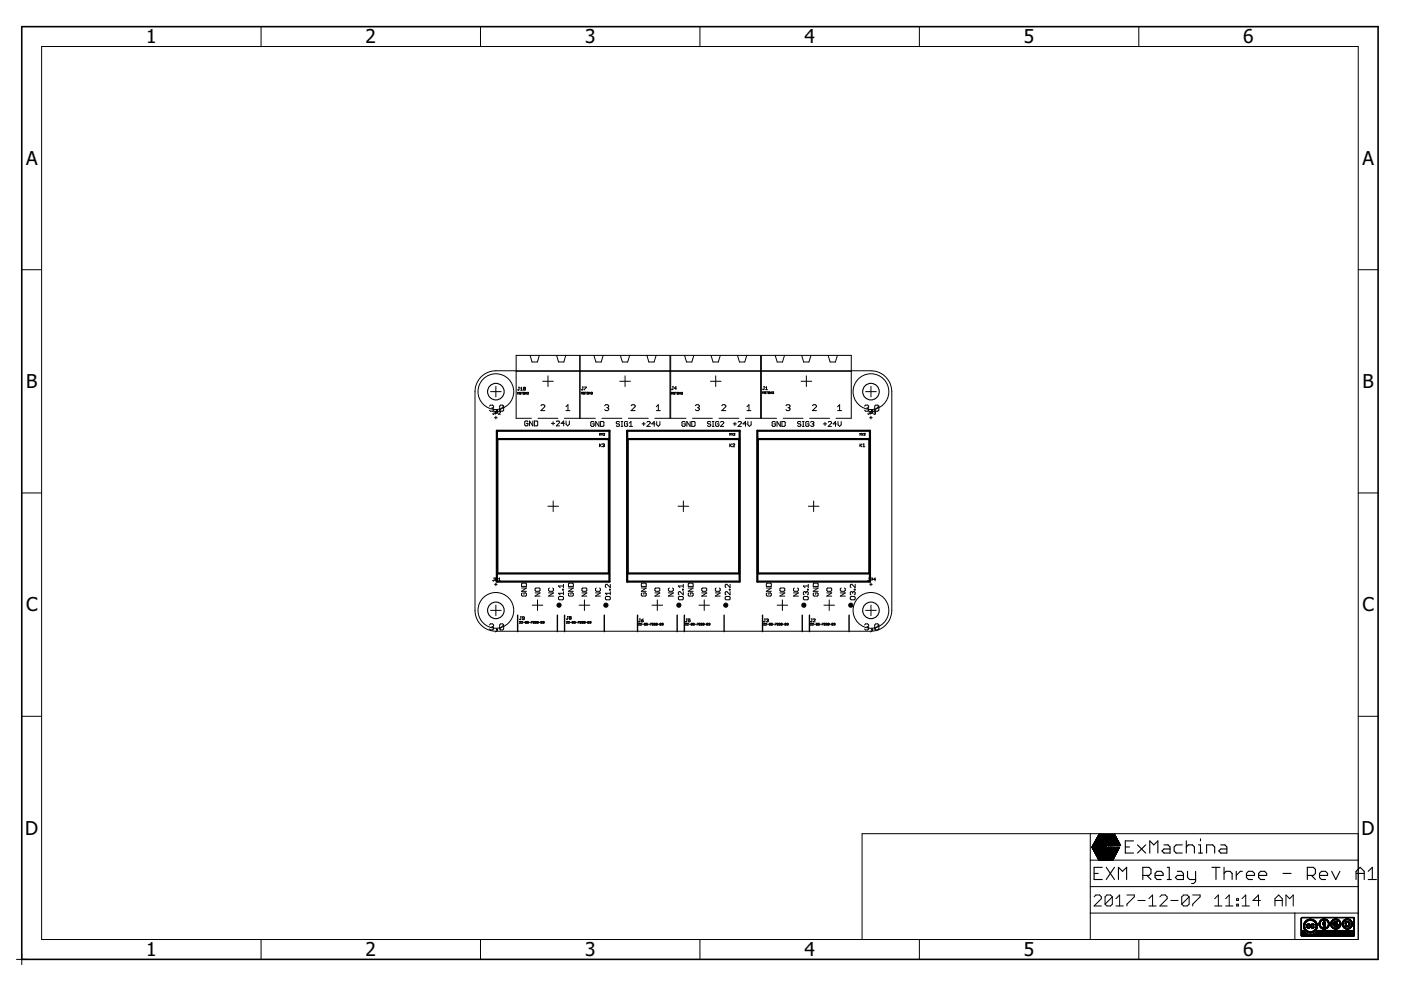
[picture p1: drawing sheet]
<svg xmlns="http://www.w3.org/2000/svg" width="297mm" height="210mm" viewBox="0 0 297 210" stroke-linecap="round" stroke-linejoin="round" font-family="sans-serif">
<defs><g id="words">
<g font-size="4.1">
<text x="31" y="9.2">1</text>
<text x="77.5" y="9.2">2</text>
<text x="124" y="9.2">3</text>
<text x="170.6" y="9.2">4</text>
<text x="217.1" y="9.2">5</text>
<text x="263.6" y="9.2">6</text>
<text x="5.5" y="35">A</text>
<text x="288.9" y="35">A</text>
<text x="5.5" y="82.3">B</text>
<text x="288.9" y="82.3">B</text>
<text x="5.5" y="129.6">C</text>
<text x="288.9" y="129.6">C</text>
<text x="5.3" y="177">D</text>
<text x="288.7" y="177">D</text>
<text x="31" y="202.8">1</text>
<text x="77.5" y="202.8">2</text>
<text x="124" y="202.8">3</text>
<text x="170.6" y="202.8">4</text>
<text x="217.1" y="202.8">5</text>
<text x="263.6" y="202.8">6</text>
</g>
</g></defs>
<g fill="none" stroke="#000" stroke-width=".21">
<path d="M8.8 9.9h279.2v189.3h-279.2zM55.4 5.7v4.2M101.9 5.7v4.2M148.4 5.7v4.2M194.9 5.7v4.2M241.4 5.7v4.2M4.6 57.2h4.2M288 57.2h4.2M102 79.9l1.4-.9 1.7-.4h79.6a4.4 4.4 0 0 1 4.4 4.4v46.4a4.4 4.4 0 0 1-4.4 4.4h-79.6a4.4 4.4 0 0 1-4.4-4.4v-46.4l.3-1.7zM109.4 78.7h13.5M112.4 75.4l.4 1.4h1.1l.4-1.4M116.2 79.7v2.3"/>
<path d="M118 75.4l.4 1.4h1.1l.5-1.4M123 78.7h19M125.9 75.4l.4 1.4h1.2l.4-1.4M131.5 75.4l.5 1.4h1.1l.4-1.4M132.5 79.7v2.3M137.2 75.4l.4 1.4h1.1l.4-1.4M142.2 78.7h19.1M145.1 75.4l.5 1.4h1.1l.4-1.4M150.7 75.4l.5 1.4h1.1l.4-1.4M151.7 79.7v2.3M156.4 75.4l.4 1.4h1.1l.4-1.4M161.4 78.7h19.1"/>
<path d="M164.4 75.4l.4 1.4h1.1l.4-1.4M170 75.4l.4 1.4h1.1l.4-1.4M171 79.7v2.3M175.6 75.4l.4 1.4h1.1l.4-1.4M103.8 86.1l.2-.2h.4l.2 .2-.2 .4M104 83h2.3M104.2 86.5h.2M104.4 86.5l.2 .3-.2 .4h-.4l-.2-.2M104.7 87.2h.2M104.8 87.2v.5h-.3M104.8 88.6h.6M105.1 81.9v2.3"/>
<path d="M105.1 88.3v.5M105.3 87.2v-.2h.2v.2M105.5 87.2h-.4v.6M105.5 87.2l-.4 .4 .4-.1-.1-.3M105.7 87.3h.4l-.4 .5h.4M106.8 86.1v.9l-.2 .2h-.4l-.3-.2M106.8 86.1l-.2-.2h-.4l-.3 .2v.9M106.8 86.1l-.9 .9M109.7 83.6v-.4l.2 .1 .1-.1v.4M109.9 82.1h.3M110 82.1v.5h-.3M110.4 82.3l.2-.2v.6"/>
<path d="M110.4 82.7h.4M110.4 83.2h-.2v.1l.2 .2h-.2M110.6 83.2h.2M110.7 83.2v.4M111 83.2h.3l-.1 .4h-.2zM111 83.4h.2M111.4 82.2h-.4v.4M111.4 83.6l.1-.4 .2 .4M111.4 82.2v.4h-.4M111.4 82.2l-.4 .4M111.4 83.4h.3M111.8 83.2h.3l-.3 .4h.3"/>
<path d="M111.9 89.4l-.1-.1h-.4l-.1 .1v.7l.1 .2h.4l.1-.2v-.3h-.3M112.7 88.7h-3.3v-13.3h13.5v13.3h-3.2M113 89.3v1l-.7-1v1M113.3 89.3h.5l.2 .1v.7l-.2 .2h-.5zM114.1 88.7h4.2M114.7 86l.2-.2h.4l.2 .2v.2l-.8 .9h.8M115.1 80.8h2.2M116.9 89.8h.7M117.3 89.4v.7M117.9 89.4l.2-.1h.4l.1 .1v.2l-.7 .7h.7M119.7 89.8h-.7l.5-.5v1M120 87.1h.8"/>
<path d="M120 86.2l.4-.4v1.3M120 89.3v.6l.4 .4 .3-.4v-.6M123.3 83.6v-.4l.1 .1 .1-.1v.4M123.5 82.1h.2M123.6 82.1v.5h-.3M123.9 82.1h.4l-.4 .6M123.9 83.2h-.2v.1l.2 .2h-.2M124.1 83.2h.2M124.2 83.2v.4M124.5 83.2h.3l-.1 .4h-.2zM124.5 83.4h.2M124.9 83.6l.1-.4 .2 .4"/>
<path d="M124.9 83.4h.3M125.3 83.2h.2v.2M125.5 83.4h.1M125.5 83.4v.2l-.2-.1M126 89.5l-.2-.1h-.4l-.1 .1v.7l.1 .2h.4l.2-.2v-.3h-.4M126.2 88.7h-3.2v-13.3h19v13.3h-3.2M127 89.4v1l-.7-1v1M127.1 92.3v-.4l.1 .1 .2-.1v.4M127.1 94.1v.6M127.2 94.4l.3 .3M127.3 89.4h.5l.2 .1v.7l-.2 .2h-.5zM127.5 91.9l.2 .2"/>
<path d="M127.5 94.1l-.4 .4M127.6 88.7h4.2M127.7 92.1v.2M127.7 94.2l.3-.1v.3M127.8 91.9l-.1 .2M127.9 91.9h.3l-.3 .4h.3M127.9 94.4h.1M128 94.4v.3l-.3-.1M128.2 86l.2-.2h.4l.3 .2-.3 .4M128.6 86.4h.2M128.8 86.4l.3 .2-.3 .5h-.4l-.2-.3M131.4 89.5l-.2-.1h-.4l-.1 .1 .1 .4h.4l.2 .2-.2 .3h-.4l-.1-.2"/>
<path d="M131.4 80.8h2.2M131.7 89.4h.3M131.7 90.4h.3M131.9 89.4v1M133.1 89.5l-.2-.1h-.3l-.2 .1v.7l.2 .2h.3l.2-.2v-.3h-.4M133.2 88.7h4.2M133.4 90.4h.7M133.4 89.7l.4-.3v1M133.8 86l.2-.2h.5l.2 .2v.2l-.9 .9h.9M136.1 89.9h.7M136.5 89.5v.7M137.2 89.5l.1-.1h.4l.2 .1v.2l-.7 .7h.7"/>
<path d="M138.9 89.9h-.7l.5-.5v1M139.1 86.2l.5-.4v1.3M139.1 87.1h.9M139.2 89.4v.7l.4 .3 .3-.3v-.7M142.4 83.6v-.4l.1 .1 .1-.1v.4M142.6 82h.2M142.7 82v.5h-.3M143 83.2h-.2l.2 .2v.2l-.2-.1M143.2 83.2h.2M143.3 83.2v.4M143.4 82.3h-.4l.3-.3v.6M143.6 83.2h.3l-.1 .4h-.2z"/>
<path d="M143.6 83.4h.2M144 83.4h.3M144 83.6l.1-.4 .2 .4M144.4 83.2h.2v.2M144.6 83.4h.1M144.6 83.4v.2l-.2-.1M145.3 89.5l-.2-.1-.5 .1v.7l.2 .2h.3l.2-.2v-.3h-.4M145.4 88.7h-3.2v-13.3h19.1v13.3h-3.2M146.3 89.4v1l-.7-1v1M146.7 89.4h.5l.2 .1v.7l-.2 .2h-.5zM146.8 88.7h4.2M147.4 86l.2-.2h.5l.2 .2-.2 .4"/>
<path d="M147.8 86.4h.3M148.1 86.4l.2 .2-.2 .5h-.5l-.2-.3M150.6 80.8h2.3M150.7 89.5l-.2-.1-.5 .1 .2 .4h.3l.2 .2-.2 .3-.5-.2M151 89.4h.4M151 90.4h.4M151.2 89.4v1M152.4 89.5l-.2-.1h-.3l-.2 .1v.7l.2 .2 .5-.2v-.3h-.3M152.4 88.7h4.3M152.8 89.5l.1-.1h.4l.1 .1-.6 .9h.6M153 86l.2-.2h.5l.2 .2v.2l-.9 .9h.9M154.7 92.3v-.4l.2 .1 .1-.1v.4"/>
<path d="M154.7 94.1v.6M154.8 94.4l.3 .3M155.1 94.1l-.4 .4M155.1 91.9l.2 .2M155.3 92.1v.2M155.3 94.2h.5l-.5 .5h.5M155.4 91.9l-.1 .2M155.4 89.9h.7M155.5 91.9h.3l-.3 .4h.3M155.8 89.5v.7M156.5 89.5l.2-.1h.3l.2 .1v.2l-.7 .7h.7M158.2 89.9h-.7l.6-.5v1"/>
<path d="M158.4 87.1h.8M158.4 86.2l.4-.4v1.3M158.6 89.4v.7l.3 .3 .4-.3v-.7M161.7 83.5v-.4l.1 .1 .2-.1v.4M161.9 82h.2M162 82v.5h-.3M162.3 82.6h.4M162.3 82.2l.2-.2v.6M162.4 83.1h-.2l-.1 .1 .3 .2h-.3M162.5 83.1h.3M162.6 83.1v.4M162.9 83.1h.3l-.1 .4h-.2z"/>
<path d="M162.9 83.3h.2M163.3 83.3h.3M163.3 83.5l.2-.4 .1 .4M163.8 83.1h.2v.2M163.9 83.3h.1M164 83.3v.2l-.2-.1M164.4 89.5l-.2-.1h-.3l-.2 .1v.7l.2 .2h.3l.2-.2v-.3h-.3M164.7 88.7h-3.3v-13.3h19.1v13.3h-3.2M165.4 89.4v1l-.7-1v1M165.8 89.4h.5l.2 .1v.7l-.2 .2h-.5zM166.1 88.7h4.2M166.6 86l.3-.2h.4l.2 .2-.2 .4"/>
<path d="M167.1 86.4h.2M167.3 86.4l.2 .2-.2 .5h-.4l-.3-.3M169.8 89.5l-.2-.1h-.3l-.2 .1 .2 .4h.3l.2 .2-.2 .3h-.3l-.2-.2M169.8 80.8h2.3M170.1 89.4h.4M170.1 90.4h.4M170.3 89.4v1M171.5 89.5l-.2-.1h-.3l-.2 .1v.7l.2 .2h.3l.2-.2v-.3h-.3M171.7 88.7h4.2M171.9 89.5l.5-.1 .2 .1-.2 .4M172.2 89.9h.2M172.3 86l.2-.2h.4l.2 .2v.2l-.8 .9h.8"/>
<path d="M172.4 89.9l.2 .2-.2 .3-.5-.2M174.6 89.9h.7M174.9 89.5v.7M175.6 89.5l.2-.1h.3l.2 .1v.2l-.7 .7h.7M177.3 89.9h-.7l.5-.5v1M177.6 87.1h.8M177.6 86.2l.4-.4v1.3M177.7 89.4v.7l.3 .3 .4-.3v-.7M182.3 92.3v-.4l.2 .1 .1-.1v.4M182.3 94.1v.6M182.4 94.4l.4 .3M182.7 91.9l.2 .2"/>
<path d="M182.8 94.1l-.5 .4M182.9 92.1v.2M183 94.7h.4M183 94.3l.2-.2v.6M183 91.9l-.1 .2M183.2 91.9h.2l-.2 .4h.2M183.3 86.1l.2-.2h.5l.2 .2-.2 .4M183.5 83h2.3M183.7 86.5h.3M184 86.5l.2 .3-.2 .4h-.5l-.2-.2M184.2 87.2h.2M184.3 87.2v.5h-.3"/>
<path d="M184.4 88.6h.5M184.7 81.9v2.3M184.7 88.3v.5M184.8 87.2v-.2h.2v.2M185 87.2h-.4v.6M185 87.2l-.4 .4 .4-.1-.1-.3M185.2 87.3l.3-.1v.3M185.4 87.5h.1M185.5 87.5v.3l-.3-.1M186.3 86.1v.9l-.2 .2h-.4l-.2-.2M186.3 86.1l-.2-.2h-.4l-.2 .2v.9M186.3 86.1l-.8 .9"/>
<path d="M4.6 104.5h4.2M116.2 107.3h2.2M117.3 106.2v2.3M143.8 107.3h2.2M144.9 106.2v2.3M171.4 107.3h2.2M172.5 106.2v2.3M288 104.5h4.2M103.8 132.5l.2-.2h.4l.2 .2-.2 .4M104 129.4h2.3M104.2 132.9h.2M104.4 132.9l.2 .2-.2 .5h-.4l-.2-.3"/>
<path d="M104.7 122.6h.2M104.8 122.6v.5h-.3M104.8 123.9h.6M105.1 123h.3l.1-.3-.4-.1v.6M105.1 123.6v.6M105.1 128.3v2.2M105.3 133.3h.2v.3h-.2zM105.5 133.6l-.4 .4M105.7 123.2h.4M105.7 122.7l.2-.1v.6M106.8 132.5l-.2-.2h-.4l-.3 .2v.8M106.8 132.5v.8l-.2 .3h-.4l-.3-.3"/>
<path d="M106.8 132.5l-.9 .8M110.1 131.8h.3l-.3 .3h.3M110.3 130.8h.2M110.4 130.8v.5h-.3M110.5 131.8h.3l-.3 .3h.3M110.6 124.7h1l-1 .7h1M110.6 123.8l.1-.2h.7l.2 .2v.5h-1zM110.7 125.7l-.1 .2v.3l.1 .2h.7l.2-.2v-.3l-.2-.2h-.3v.3M111 132h.2M111.2 131.1h-.4v-.3l.4 .1v.4h-.5M111.6 131.8v.3h-.2M111.6 131.8h-.2v.3"/>
<path d="M111.6 131.8l-.2 .3M112 131.8h-.2v.2h.2v.1h-.2M112.2 132h.3M112.6 131.8h.3l-.3 .3M112.8 128.3h2.3M113.3 131.8h-.3v.3M113.3 131.8v.3h-.3M113.3 131.8l-.3 .3M113.4 131.8h.2v.2M113.5 125.7h1l-1 .7h1M113.5 124.8l.1-.1h.7l.2 .1v.4l-.2 .2h-.7zM113.6 132h.1"/>
<path d="M113.6 132v.1h-.2M113.9 132v-.2h.2l-.1 .2M113.9 132v.1h.2l-.1-.1M113.9 132h.1M114 127.2v2.2M114.3 132h.2M114.9 131.8v.3h-.2M114.9 131.8h-.2v.3M114.9 131.8l-.2 .3M115.1 131.8h.2v.2M115.2 132h.1M115.3 132v.1h-.2"/>
<path d="M116.3 125.7h1l-1 .7h1M116.5 124.7l-.2 .1 .2 .6h.7l.1-.2v-.4l-.1-.1M118.4 126.6l.2-.1h.7l.2 .1v.4l-.2 .2h-.7l-.2-.2zM119.3 124.9h.2v.2h-.2zM119.5 123.9v.7M119.5 125.4v.7M119.5 125.8h-1.1l.4 .3M119.5 124.2h-1.1l.4 .4M120.1 131.8h.2l-.2 .3h.2M120.3 130.7h.2M120.4 130.7v.5h-.3M120.5 131.8h.2l-.2 .3h.2"/>
<path d="M120.5 124.7h1.1l-1.1 .7h1.1M120.7 125.7l-.2 .2v.3l.2 .2h.7l.2-.2v-.3l-.6-.2v.3M120.7 123.6h.7l.2 .2v.5h-1.1v-.5zM120.8 131v-.3l.3 .1-.1 .2M120.8 131v.3l.3-.1-.1-.2M120.8 131h.2M120.9 132h.3M121.6 131.8v.3h-.3M121.6 131.8h-.3v.3M121.6 131.8l-.3 .3M122 131.8h-.3v.2h.3l-.1 .1h-.2M122.1 132h.3"/>
<path d="M122.6 131.8h.2l-.2 .3M122.8 128.3h2.2M123.2 131.8h-.2v.3M123.2 131.8v.3h-.2M123.2 131.8l-.2 .3M123.4 125.7h1l-1 .7h1M123.4 124.8l.1-.1h.7l.2 .1v.4l-.2 .2h-.7zM123.4 131.8h.2v.2M123.5 132h.1M123.6 132v.1h-.2M123.8 132v.1h.3l-.1-.1M123.8 132v-.2h.3l-.1 .2"/>
<path d="M123.8 132h.2M123.9 127.2v2.2M124.2 132h.3M124.9 131.8l-.1 .3h-.2M124.9 131.8h-.2l-.1 .3M124.9 131.8l-.3 .3M125 131.8h.2v.2M125.2 132h.1M125.2 132v.1h-.2M126.3 125.7h1l-1 .7h1M126.4 124.7l-.1 .1 .1 .6h.7l.2-.2v-.4l-.2-.1M128.4 126.6l.1-.1h.7l.2 .1v.4l-.2 .2h-.7l-.1-.2z"/>
<path d="M129.2 124.9h.2v.2h-.2zM129.4 125.8h-1l.3 .3M129.4 123.9v.7l-.7-.7-.3 .2v.3l.1 .2M129.4 125.4v.7M135.4 132.2h.2l-.2 .3h.2M135.6 131.2h.2M135.7 131.2v.5h-.3M135.8 132.2h.2l-.2 .3h.2M136 124.7h1l-1 .7h1M136 123.8l.1-.2h.7l.2 .2v.5h-1zM136 131.5h.3l.1 .2-.3 .1zM136.1 125.7l-.1 .2v.3l.1 .2h.7l.2-.2v-.3l-.2-.2h-.3v.3"/>
<path d="M136.2 132.4h.2M136.4 131.2l-.4 .3M136.9 132.2h-.3v.3M136.9 132.2v.3h-.3M136.9 132.2l-.3 .3M137.3 132.1h-.3v.3l.2-.1 .1 .2h-.3M137.4 132.4h.3M137.8 132.1h.3l-.3 .4M138.2 128.3h2.3M138.5 132.2h-.2v.3M138.5 132.2v.3h-.2M138.5 132.2l-.2 .3"/>
<path d="M138.7 132.2h.2v.2M138.8 132.4h.1M138.9 125.7h1l-1 .7h1M138.9 124.8l.1-.1h.7l.2 .1v.4l-.2 .2h-.7zM138.9 132.4v.1h-.2M139.1 132.4v.1h.2v-.1M139.1 132.4v-.3l.2 .1v.2M139.1 132.4h.2M139.4 127.2v2.2M139.5 132.4h.3M140.2 132.2h-.3v.3M140.2 132.2v.3h-.3"/>
<path d="M140.2 132.2l-.3 .3M140.3 132.2l.2-.1v.3M140.4 132.4h.1M140.5 132.4v.1h-.2M141.7 125.7h1.1l-1.1 .7h1.1M141.9 124.7l-.2 .1v.4l.2 .2h.7l.2-.2v-.4l-.2-.1M143.8 126.6l.2-.1h.7l.2 .1v.4l-.2 .2h-.7l-.2-.2zM144.7 124.9h.2v.2h-.2zM144.9 124.2h-1.1l.4 .4M144.9 125.4v.7l-.7-.7-.4 .2v.4l.2 .1M144.9 123.9v.7M145.3 132.2h.3l-.3 .3h.3"/>
<path d="M145.5 131.2h.2M145.6 131.2v.5h-.3M145.7 132.2h.3l-.3 .3h.3M145.9 124.7h1.1l-1.1 .7h1.1M145.9 123.8l.2-.2h.7l.2 .2v.5h-1.1zM146.1 125.7l-.2 .2v.3l.2 .2h.7l.2-.2v-.3l-.2-.2h-.4v.3M146.1 132.4h.3M146.3 131.2h-.4v.3h.4l-.1 .3-.3-.1M146.8 132.2l-.2-.1-.1 .4M146.8 132.2v.3h-.3M146.8 132.2l-.3 .3M147.2 132.1h-.2v.3l.2-.1v.2h-.2"/>
<path d="M147.4 132.4h.2M147.8 132.1h.2l-.2 .4M148.2 128.3h2.2M148.5 132.2l-.2-.1-.1 .4M148.5 132.2l-.1 .3h-.2M148.5 132.2l-.3 .3M148.6 132.2l.2-.1v.3M148.7 132.4h.1M148.8 125.7h1l-1 .7h1M148.8 124.8l.2-.1h.6l.2 .1v.4l-.2 .2h-.6l-.2-.2zM148.8 132.4v.1h-.2M149.1 132.4v.1h.2l-.1-.1"/>
<path d="M149.1 132.4v-.3l.2 .1-.1 .2M149.1 132.4h.1M149.3 127.2v2.2M149.4 132.4h.3M150.1 132.2l-.2-.1-.1 .4M150.1 132.2v.3h-.3M150.1 132.2l-.3 .3M150.3 132.2l.2-.1v.3M150.4 132.4h.1M150.5 132.4v.1h-.2M151.7 125.7h1l-1 .7h1M151.8 124.7l-.1 .1 .1 .6h.7l.2-.2v-.4l-.2-.1"/>
<path d="M153.8 126.6l.1-.1h.7l.2 .1v.4l-.2 .2h-.7l-.1-.2zM154.6 124.9h.2v.2h-.2zM154.8 123.9v.7l-.7-.7-.3 .2v.3l.1 .2M154.8 125.4v.7l-.7-.7-.3 .2v.4l.1 .1M161.9 132.2h.2l-.2 .3h.2M162.1 131.2h.2M162.2 131.2v.5h-.3M162.3 132.2h.2l-.2 .3h.2M162.5 124.7h1l-1 .7h1M162.5 123.8l.2-.2h.6l.2 .2v.5h-1zM162.5 131.3l.3-.1v.3M162.7 125.7l-.2 .2v.3l.2 .2h.6l.2-.2v-.3l-.5-.2v.3"/>
<path d="M162.7 131.5h.1M162.7 132.4h.3M162.8 131.5v.3l-.3-.1M163.4 132.2h-.3v.3M163.4 132.2v.3h-.3M163.4 132.2l-.3 .3M163.8 132.1h-.3v.3h.3l-.1 .1h-.2M163.9 132.4h.3M164.3 132.1h.3l-.3 .4M164.8 128.3h2.2M165 132.2h-.2v.3M165 132.2v.3h-.2"/>
<path d="M165 132.2l-.2 .3M165.2 132.2l.2-.1v.3M165.3 132.4h.1M165.4 125.7h1l-1 .7h1M165.4 124.8l.1-.1h.7l.2 .1v.4l-.2 .2h-.7zM165.4 132.4v.1h-.2M165.7 132.4v.1h.1v-.1M165.7 132.4v-.3l.1 .1v.2M165.7 132.4h.1M165.9 127.2v2.2M166 132.4h.3M166.7 132.2h-.3v.3"/>
<path d="M166.7 132.2v.3h-.3M166.7 132.2l-.3 .3M166.8 132.2l.2-.1v.3M167 132.4h.1M167 132.4v.1h-.2M168.2 125.7h1.1l-1.1 .7h1.1M168.4 124.7l-.2 .1 .2 .6h.7l.2-.2v-.4l-.2-.1M170.5 126.5h.7l.2 .1v.4l-.2 .2h-.7l-.2-.2v-.4zM170.9 125.6l-.2-.2-.4 .2v.4l.2 .1M170.9 125.6v.2M170.9 125.6l.1-.2 .4 .2v.4l-.2 .1M171.2 124.9h.2v.2h-.2z"/>
<path d="M171.4 124.2h-1.1l.4 .4M171.4 123.9v.7M171.8 132.2h.3l-.3 .3h.3M172 131.2h.2M172.1 131.2v.5h-.3M172.2 132.2h.3l-.3 .3h.3M172.4 124.7h1.1l-1.1 .7h1.1M172.4 123.8l.2-.2h.7l.2 .2v.5h-1.1zM172.4 131.3h.4l-.4 .5h.4M172.6 125.7l-.2 .2v.3l.2 .2h.7l.2-.2v-.3l-.2-.2h-.3v.3M172.6 132.4h.3M173.3 132.2h-.2v.3"/>
<path d="M173.3 132.2v.3h-.2M173.3 132.2l-.2 .3M173.7 132.1h-.2v.3h.2v.1h-.2M173.9 132.4h.2M174.3 132.1h.2l-.2 .4M174.7 128.3h2.2M175 132.2v.3h-.3M175 132.2h-.3v.3M175 132.2l-.3 .3M175.1 132.2h.3l-.1 .2M175.2 132.4h.1M175.3 125.7h1l-1 .7h1"/>
<path d="M175.3 124.8l.2-.1h.7l.1 .1v.4l-.1 .2h-.7zM175.3 132.4v.1h-.2M175.6 132.4v-.3l.2 .1-.1 .2M175.6 132.4v.1h.2l-.1-.1M175.6 132.4h.1M175.8 127.2v2.2M175.9 132.4h.3M176.6 132.2h-.2v.3M176.6 132.2v.3h-.2M176.6 132.2l-.2 .3M176.8 132.2l.2-.1v.3M176.9 132.4h.1"/>
<path d="M177 132.4v.1h-.2M178.2 125.7h1l-1 .7h1M178.4 124.7l-.2 .1v.4l.2 .2h.6l.2-.2v-.4l-.2-.1M180.3 126.6l.1-.1h.7l.2 .1v.4l-.2 .2h-.7l-.1-.2zM180.8 125.6l-.2-.2-.3 .2v.4l.1 .1M180.8 125.6l.2-.2 .3 .2v.4l-.2 .1M180.8 125.6v.2M181.1 124.9h.2v.2h-.2zM181.3 123.9v.7l-.7-.7-.3 .2v.3l.1 .2M183.3 132.5l.2-.2h.5l.2 .2-.2 .4M183.5 129.4h2.3M183.7 132.9h.3"/>
<path d="M184 132.9l.2 .2-.2 .5h-.5l-.2-.3M184.2 122.6h.2M184.3 122.6v.5h-.3M184.4 123.9h.5M184.6 123h.3l.1-.3-.4-.1v.6M184.7 123.6v.6M184.7 128.3v2.2M184.8 133.3h.2v.3h-.2zM185 133.6l-.4 .4M185.6 122.9h-.4l.3-.3v.6M186.3 132.5l-.2-.2h-.4l-.2 .2v.8M186.3 132.5v.8l-.2 .3h-.4l-.2-.3"/>
<path d="M186.3 132.5l-.8 .8M4.6 151.9h4.2M288 151.9h4.2M231.2 176.8v22.4M231.5 179.6l1.5 2.8M231.5 179.7h2.1M231.5 179.6h1.1M231.5 179.7h2.8M231.5 179.5h2.8M231.6 179.8h2.7M231.6 179.5h2.7M231.6 179.4h2.7"/>
<path d="M231.6 179.9h2.7M231.6 179.4h2.6M231.7 179.9h2.5M231.7 179.3h2.5M231.7 180h2.5M231.7 179.2h2.4M231.8 179.1h2.3M231.8 179h2.3M231.9 179h2.1M231.9 178.9h2.1M232 178.8h2M232 178.7l1.9 .1"/>
<path d="M232 178.7h1.9M232.1 178.6h1.8M232.1 178.6h1.7M232.1 178.5h1.7M232.2 178.4h1.6M232.2 178.4h1.5M232.2 178.3h1.5M232.3 178.2h1.4M232.3 178.1h1.3M232.4 178.1h1.2M232.4 178h1.2M232.5 177.8h1"/>
<path d="M232.6 177.7h2.9M232.9 177.2h2.9M233 176.9l-1.5 2.7M233 176.9h2.9l-1.4 2.6M233 176.9l1.5 2.6M233 176.9l1.3 2.7M233.6 177.8h1.8M233.7 178h1.6M233.7 178.1h1.6M233.7 178.1h1.5M233.7 178.2h1.5M233.8 178.2h1.4"/>
<path d="M233.8 178.3h1.4M233.8 178.4h1.3M233.9 178.4h1.2M233.9 178.5h1.2M234 178.6h1M234 178.7h.9M234.1 178.8h.8M234.1 178.9h.7M234.2 179h.6M234.3 179.1h.4M234.3 179.2h.4M234.3 179.6h-2.1l2.1 .1-.4 1.1 .5-1"/>
<path d="M234.3 179.6h-2.8M234.3 180h.2M234.4 179.9h.1M234.4 179.3h.2M234.4 179.8h.1M234.4 179.4h.1M234.4 179.8l1.5 2.6M234.4 179.5h.1M234.5 179.5h.1M234.6 179.7h2.7M234.6 179.8h2.7M234.7 179.9h2.5"/>
<path d="M234.9 179.3h2.7M235 179.2h2.6M235 179.2h2.5M235 179.1h2.5M235.1 179l2.4 .1M235.1 179h2.3M235.2 178.9h2.2M235.2 178.8l2.2 .1M235.2 178.8h2.1M235.3 178.7h2M235.3 178.6h2M235.3 178.6h1.9"/>
<path d="M235.3 178.5h1.9M235.4 178h-1.8M235.4 178.5h1.8M235.4 177.9h-3M235.4 178.4h1.7M235.4 177.9h-2.9M235.5 178.3h1.6M235.5 177.8h-3M235.5 178.3h1.5M235.5 178.2h1.5M235.5 177.7h-2.9M235.5 177.6h-2.9"/>
<path d="M235.6 178.1h1.4M235.6 177.5l-3 .1M235.6 177.5h-2.9M235.6 178l1.3 .1M235.6 178h1.3M235.6 177.4l-2.9 .1M235.6 177.9h1.3M235.6 177.4h-2.9M235.7 179.3l-.8 .1M235.7 177.9h1.2M235.7 177.3l-3 .1M235.7 177.8h1.1"/>
<path d="M235.7 177.3h-2.9M235.8 177.2l-3 .1M235.8 177.7h1M235.8 177.7h.9M235.8 177.1h-2.9M235.8 177.6h.9M235.9 177h-3M235.9 177.5h.8M235.9 177h-2.9M235.9 177.5h.7M235.9 177.4h.7M235.9 176.9l-2.9 .1"/>
<path d="M236 177.4h.6M236 177.3h.5M236.1 177.2h.4M236.1 177.1h.3M236.1 177l.3 .1M236.2 177h.2M236.2 177h.1M236.2 176.9h.1M236.2 176.8h.1M236.3 176.8l-1.4 2.6M236.3 176.8l1.3 2.5M236.8 179.6h.6"/>
<path d="M237 179.3h-2.1M237.2 180h-2.5M237.2 179.9l-2.5 .1M237.4 179.7h-2.7M237.4 179.6l-1.5 2.8M237.4 179.6l-2.8 .1 1.3 2.7M237.6 179.3l-2.7 .1M288 176.8h-105.2v22.4M55.4 199.2v4.2M101.9 199.2v4.2M148.4 199.2v4.2M194.9 199.2v4.2"/>
<path d="M231.2 193.6h56.8M231.2 188h56.8M231.2 182.4h56.8M231.7 180.1h2.5M231.8 180.1h2.3M231.8 180.2h2.3M231.9 180.3h2.9M231.9 180.4h2.1M231.9 180.4h2.9M231.9 180.5h2.9M232 190.2l.3-.4h.8l.4 .4v.3l-1.5 1.6h1.5M232 180.5l2.9 .1"/>
<path d="M232 180.6h2.9M232.1 180.7l2.9 .1M232.1 180.8h2.9M232.2 180.8l2.9 .1M232.2 180.9h2.9M232.2 180.9l2.9 .1M232.2 181h3M232.3 181l2.9 .1M232.3 181.1h2.9M232.3 181.1l2.9 .1M232.3 181.2h3M232.4 181.3h4.1"/>
<path d="M232.4 181.3h2.9M232.4 181.4h4.1M232.5 181.4h3.9M232.5 181.5h3.9M232.6 181.6h3.7M232.6 181.7h3.7M232.7 181.8h3.5M232.7 181.9h3.5M232.8 182h3.3M232.8 182.1h3.3M232.9 182.1h3.2M232.9 182.2h3.1"/>
<path d="M232.9 182.3h3.1M233 182.4h2.9M233 182.3h2.9M234.1 180.4h.7M234.1 180.3h-2.3M234.2 180.3h.5M234.2 180.2h.5M234.3 180.1h.4M234.3 180.1h.3M234.3 180h.3M234.7 180h2.5M234.8 180.1h2.3"/>
<path d="M234.8 180.3h2.2M234.9 180.3h2.1M234.9 180.5h2M235 180.7h-2.9M235 180.5h1.9M235 180.6h1.9M235.1 180.7h1.7M235.1 180.8h1.7M235.1 180.8h1.6M235.2 180.9h1.5M235.2 181h1.5M235.2 181h1.4"/>
<path d="M235.3 181.1h1.3M235.3 181.2h1.3M235.8 190.2v1.5l-.3 .4h-.8l-.4-.4M235.8 190.2l-.3-.4h-.8l-.4 .4v1.5M235.8 190.2l-1.5 1.5M236.5 181.3h-1.1M236.6 192.1h1.6M236.6 190.5l.8-.7v2.3M237 180.4h-2.1M237.1 180.2h-2.3M237.1 180.1l-2.3 .1M238.9 189.8h1.6v.4l-1.6 1.5v.4"/>
<path d="M241.3 190.9h1.5M241.4 199.2v4.2M243.6 192.1h1.5M243.6 190.5l.8-.7v2.3M245.9 190.2l.4-.4h.8l.4 .4v.3l-1.6 1.6h1.6M248.2 190.9h1.6M252.1 190.2v1.5l-.4 .4h-.7l-.5-.4M252.1 190.2l-.4-.4h-.7l-.5 .4v1.5M252.1 190.2l-1.6 1.5M252.9 189.8h1.5v.4l-1.5 1.5v.4M257.5 192.1h1.6M257.5 190.5l.8-.7v2.3"/>
<path d="M259.9 192.1h1.5M259.9 190.5l.7-.7v2.3M262.2 191.7h.4v.4h-.4zM262.2 190.5h.4v.4h-.4zM263.3 192.1h1.6M263.3 190.5l.8-.7v2.3M267.2 190.9h-1.5l1.1-1.1v2.3M270.3 190.9h1.6M270.3 192.1v-1.6l.8-.7 .8 .7v1.6M272.6 192.1v-2.3l.8 .7 .8-.7v2.3M274.5 193.6v5.6M3.5 203.4h2.2"/>
<path d="M4.6 202.3v2.2"/>
<circle cx="105.1" cy="83" r="3.8"/>
<circle cx="184.7" cy="83" r="3.8"/>
<circle cx="105.1" cy="129.4" r="3.8"/>
<circle cx="184.7" cy="129.4" r="3.8"/>
</g>
<path d="M105.3 91.3h23.9v32h-23.9zM105.5 93.1h23.6v28.5h-23.6zM133 91.3h23.8v32h-23.8zM133.1 93.1h23.6v28.5h-23.6zM160.6 91.3h23.8v32h-23.8zM160.7 93.1h23.6v28.5h-23.6z" fill="none" stroke="#000" stroke-width=".47"/>
<path d="M109.7 130.4v3.5M118.2 130.4v3.5M119.7 130.4v3.5M128.1 130.4v3.5M135.2 130.4v3.5M143.6 130.4v3.5M145.1 130.4v3.5M153.5 130.4v3.5M161.7 130.4v3.5M170.1 130.4v3.5M171.6 130.4v3.5M180 130.4v3.5" fill="none" stroke="#000" stroke-width=".3"/>
<g fill="#000" stroke="#000" stroke-width=".21">
<circle cx="118.5" cy="128.3" r=".45"/>
<circle cx="128.5" cy="128.3" r=".45"/>
<circle cx="143.9" cy="128.3" r=".45"/>
<circle cx="153.9" cy="128.3" r=".45"/>
<circle cx="170.4" cy="128.3" r=".45"/>
<circle cx="180.4" cy="128.3" r=".45"/>
</g>
<g fill="none" stroke="#000" stroke-width=".23">
<path d="M238.6 179.6h.9M240.3 178.3h-1.7v2.6h1.7M241.2 179.1l1.7 1.8M242.9 179.1l-1.7 1.8M246.8 179.1h.8l.5 .5v1.3h-1.3l-.4-.5 .4-.4h1.3M250.7 179.1h-1.3l-.5 .5v.8l.5 .5h1.3M251.5 179.6l.4-.5h.9l.4 .5v1.3M251.5 178.3v2.6M254.1 179.1h.4v1.8M254.5 177.8v.5M258.8 179.1h.9l.4 .5v1.3h-1.3l-.4-.5 .4-.4h1.3M232 185.2h.8"/>
<path d="M233.7 183.9h-1.7v2.6h1.7M234.5 183.9l1.8 2.6M236.3 183.9l-1.8 2.6M237.1 186.5v-2.6l.9 .8 .9-.8v2.6M242.3 185.6h1.3l.4-.4v-.9l-.4-.4h-1.3v2.6M243.2 185.6l.8 .9M243.8 180.9v-2.6l.8 .8 .9-.8v2.6M244.9 185.6h1.7v-.4l-.4-.5h-.9l-.4 .5v.8l.4 .5h.9M247.5 183.9h.4v2.6M247.5 186.5h.8M249.6 184.7h.9l.4 .5v1.3h-1.3l-.4-.5 .4-.4h1.3M251.8 184.7v1.3l.4 .5h1.3"/>
<path d="M253.5 184.7v2.2l-.4 .4h-.5M254.1 180.9h.9M255.8 180.9v-1.8h1.3l.4 .5v1.3M256.9 183.9h1.8M257.8 183.9v2.6M259.5 185.2l.4-.5h.9l.4 .5v1.3M259.5 183.9v2.6M262.1 184.7v1.8M263.4 184.7h-.4l-.9 .9M264.3 185.6h1.7v-.4l-.4-.5h-.9l-.4 .5v.8l.4 .5h.9M266.8 185.6h1.8v-.4l-.5-.5h-.8l-.5 .5v.8l.5 .5h.8M272 185.2h1.7"/>
<path d="M277.2 185.6h1.3l.4-.4v-.9l-.4-.4h-1.3v2.6M278 185.6l.9 .9M279.8 185.6h1.7v-.4l-.4-.5h-.9l-.4 .5v.8l.4 .5h.9M282.3 184.7l.9 1.8 .9-1.8M287.5 185.2h1.7M287.5 186.5v-1.8l.9-.8 .8 .8v1.8M290.1 186.5h1.7M290.1 184.7l.9-.8v2.6"/>
<circle cx="105.1" cy="83" r="1.76"/>
<circle cx="184.7" cy="83" r="1.76"/>
<circle cx="105.1" cy="129.4" r="1.76"/>
<circle cx="184.7" cy="129.4" r="1.76"/>
</g>
<path d="M4.6 5.7h287.6v197.7h-287.6z" fill="none" stroke="#000" stroke-width=".34"/>
<g fill="#000" stroke="#000" stroke-width=".21">
<path d="M275.9 198.4h11.3zM275.9 198.3l11.3 .1zM275.9 198.3h11.3zM275.9 198.2l11.3 .1zM275.9 198.2h4.2zM275.9 198.1l4.2 .1zM275.9 198.1l1.7 .1zM275.9 198.1h1.5zM275.9 198.1h1.4zM275.9 198l1.4 .1zM275.9 198h1.3zM275.9 198h1.2z"/>
<path d="M275.9 197.9l1.1 .1zM275.9 197.9h1.1zM275.9 197.9h1zM275.9 197.8l1 .1zM275.9 197.8h.9zM275.9 197.7l.9 .1zM275.9 197.7h.8zM275.9 197.6l.8 .1zM275.9 197.6l.7 .1zM275.9 197.6h.7zM275.9 197.5l.7 .1zM275.9 197.5l.6 .1z"/>
<path d="M275.9 197.5h.6zM275.9 197.4l.6 .1zM275.9 197.4h.6zM275.9 197.4h.5zM275.9 197.3l.5 .1zM275.9 197.3h.5zM275.9 198.4l11.2 .1zM275.9 194.6h.1zM275.9 194.5l11.2 .1zM276 194.5l11.1 .1zM276 194.5h11zM276.4 196.5l.2 .1z"/>
<path d="M276.4 196.5h.2zM276.4 196.4l.2 .1zM276.4 196.4h.2zM276.4 196.3l.2 .1zM276.4 196.3h.2zM276.4 196.2l.2 .1zM276.4 196.2h.2zM276.4 196.1l.2 .1zM276.4 196.7h.2zM276.4 196.6l.2 .1zM276.4 196.6h.2zM276.4 196.1h.2z"/>
<path d="M276.4 196l.2 .1zM276.4 196h.2zM276.4 196h.3zM276.4 196.8h.3zM276.4 195.9h.3zM276.4 196.7l.3 .1zM276.4 196.7h.3zM276.4 195.9l.3 .1zM276.5 196.8l.3 .1zM276.5 196.8h.2zM276.5 195.8l.2 .1zM276.5 195.8l.3 .1z"/>
<path d="M276.5 196.9l.3 .1zM276.5 196.9h.3zM276.5 195.8h.2zM276.5 195.7l.3 .1zM276.5 197h.3zM276.5 195.7h.3zM276.5 195.6l.3 .1zM276.5 197l.3 .1zM276.6 197.1h.3zM276.6 197l.3 .1zM276.6 195.6h.3zM276.6 195.5l.3 .1z"/>
<path d="M276.6 197.1l.4 .1zM276.6 197.1l.3 .1zM276.6 195.5h.3zM276.6 197.2h.4zM276.6 195.5h.4zM276.7 197.2l.3 .1zM276.7 195.4l.3 .1zM276.7 197.2l.4 .1zM276.7 195.4h.4zM276.7 197.3h.4zM276.8 197.3h.3zM276.8 195.3l.3 .1z"/>
<path d="M276.8 197.3l.4 .1zM276.8 195.3h.4zM276.8 197.4h.4zM276.9 197.4h.3zM276.9 195.2l.3 .1zM276.9 197.4h.4zM276.9 195.2l.4 .1zM276.9 197.4l.5 .1zM276.9 195.2h.5zM276.9 197.5h.5zM277 197.5h.5zM277 195.1l.6 .1z"/>
<path d="M277 196.5h.3zM277 196.4l.3 .1zM277 196.4h.3zM277 196.3l.3 .1zM277 196.3h.3zM277 196.2l.3 .1zM277 196.2h.3zM277 195.1l.7 .1zM277 197.5l1.6 .1zM277 197.5l.7 .1zM277 196.5l.3 .1zM277 196.1h.3z"/>
<path d="M277.1 196.5l.2 .1zM277.1 196.2h.2zM277.1 196.1l.2 .1zM277.1 195.1h1.5zM277.1 196.6h.7zM277.1 196.6h.3zM277.1 196.1h.3zM277.1 197.6h1.5zM277.1 196l.7 .1zM277.1 196.6l.6 .1zM277.1 196h.6zM277.1 197.6l1.4 .1z"/>
<path d="M277.1 196.7h.6zM277.1 195l1.4 .1zM277.2 196.7h.5zM277.2 195.9l.5 .1zM277.2 197.6l1.3 .1zM277.2 195h1.3zM277.2 197.7h1.2zM277.2 196.7l.4 .1zM277.2 195h1.2zM277.3 195.9h.3zM277.3 197.7h1.1zM277.3 194.9l1 .1z"/>
<path d="M277.3 196.8h.2zM277.4 197.7l.9 .1zM277.4 194.9h.9zM277.5 197.7l.7 .1zM277.5 196.1h.3zM277.5 194.9h.7zM277.6 196.6h.2zM277.6 196.1h.2zM277.6 196.5l.2 .1zM277.6 196.1l.1 .1zM277.6 196.5l.1 .1zM277.6 197.8h.4z"/>
<path d="M277.7 194.9h.2zM277.9 196.4l.2 .1zM277.9 196.4h.2zM277.9 196.3l.2 .1zM277.9 196.3h.2zM277.9 196.2l.2 .1zM277.9 196.2h.2zM277.9 196.5l.2 .1zM277.9 196.5h.2zM277.9 196.1l.2 .1zM277.9 196.6h.3zM277.9 196.5l.3 .1z"/>
<path d="M277.9 196.1h.3zM277.9 196.6l.7 .1zM277.9 196.6h.8zM277.9 196l.8 .1zM277.9 195.1l.8 .1zM278 196.7h.6zM278 196h.6zM278 197.5l.7 .1zM278 195.9l.6 .1zM278 196.7h.5zM278.1 198.1l2 .1zM278.1 195.9l.4 .1z"/>
<path d="M278.1 196.7l.3 .1zM278.2 197.5h.5zM278.2 195.9h.2zM278.2 195.1l.5 .1zM278.2 198.1h1.9zM278.2 195.2h.6zM278.2 196.8h.2zM278.3 197.5h.5zM278.3 197.4l.5 .1zM278.3 195.2h.5zM278.3 198.1h1.8zM278.4 197.4h.4z"/>
<path d="M278.4 195.2l.4 .1zM278.4 196.6h.2zM278.4 196.1h.2zM278.4 198l1.7 .1zM278.4 196.5l.3 .1zM278.4 196.1l.2 .1zM278.5 198h1.6zM278.5 196.5l.1 .1zM278.5 197.4h.4zM278.5 195.3h.4zM278.5 197.3l.4 .1zM278.6 198h1.5z"/>
<path d="M278.6 197.3h.3zM278.6 195.3l.3 .1zM278.6 197.3h.4zM278.6 195.4h.4zM278.6 197.2l.4 .1zM278.6 197.9l1.5 .1zM278.6 195.4l.4 .1zM278.7 197.2l.3 .1zM278.7 197.9h1.4zM278.7 197.2h.3zM278.7 195.5h.3zM278.7 195.5h.4z"/>
<path d="M278.7 197.1l.3 .1zM278.8 197.9h1.3zM278.8 197.1l.3 .1zM278.8 197.1h.3zM278.8 195.5l.3 .1zM278.8 197.8l1.3 .1zM278.8 195.6h.3zM278.8 197l.3 .1zM278.8 195.6l.3 .1zM278.8 197.8h1.3zM278.9 197.8h1.2zM278.9 197h.3z"/>
<path d="M278.9 195.7h.3zM278.9 197.7l1.2 .1zM278.9 196.9l.3 .1zM278.9 195.7l.3 .1zM278.9 196.9h.3zM278.9 196.8l.3 .1zM278.9 195.8h.3zM278.9 196.8h.3zM278.9 195.8l.3 .1zM279 196.8l.2 .1zM279 195.8l.2 .1zM279 197.7h1.1z"/>
<path d="M279 196.8h.2zM279 196.7l.2 .1zM279 196.7h.3zM279 195.9l.3 .1zM279 195.9h.2zM279 196.6l.3 .1zM279 196.6h.3zM279 196l.3 .1zM279 196h.3zM279 197.6l1.1 .1zM279 196.5l.3 .1zM279 196.5h.3z"/>
<path d="M279 196.4l.3 .1zM279 196.4h.3zM279 196.3l.3 .1zM279 196.3h.3zM279 196.2l.3 .1zM279 196.2h.3zM279 196.1l.3 .1zM279 196.1h.3zM279.1 197.6l1 .1zM279.1 197.6h1zM279.1 197.5l1 .1zM279.1 197.5l8.1 .1z"/>
<path d="M279.1 197.5h8.1zM279.2 197.5h8zM279.2 197.4l8 .1zM279.2 197.4h8zM279.3 197.4h7.9zM279.3 197.3l7.9 .1zM279.3 197.3h7.9zM279.7 196l.2 .1zM279.7 196h.2zM279.7 195.9l.2 .1zM279.7 195.9h.2zM279.7 195.8l.2 .1z"/>
<path d="M279.7 195.8h.2zM279.7 195.7l.2 .1zM279.7 196.2h.2zM279.7 196.1l.2 .1zM279.7 196.1h.1zM279.7 195.7l.1 .1zM279.7 195.7h.1zM279.7 195.7h.2zM279.7 195.6l.2 .1zM279.7 196.3h.2zM279.7 196.2l.2 .1zM279.7 195.6h.2z"/>
<path d="M279.7 195.5l.2 .1zM279.7 196.3l.3 .1zM279.7 196.3h.3zM279.7 195.5h.3zM279.8 196.3l.2 .1zM279.8 195.4l.2 .1zM279.8 196.4h.2zM279.8 195.4h.2zM279.8 196.4l.2 .1zM279.8 195.3l.2 .1zM279.8 195.3h.2zM279.8 196.5l.3 .1z"/>
<path d="M279.9 196.5h.2zM279.9 195.3h.2zM279.9 196.5l.2 .1zM279.9 195.2l.2 .1zM279.9 196.6h.3zM279.9 195.2h.3zM280 195.1l.2 .1zM280 196.6l.2 .1zM280 196.7h.3zM280 195.1l.3 .1zM280 195.1h.3zM280 195.1h.4z"/>
<path d="M280.1 196.7l.3 .1zM280.1 196.7h.3zM280.1 195l.4 .1zM280.1 196.8h.4zM280.1 195h.5zM280.2 196.8h1.1zM280.2 195h1.1zM280.2 196.8l1.1 .1zM280.2 194.9l1.1 .1zM280.3 198.1h.2zM280.3 198l.2 .1zM280.3 198h.2z"/>
<path d="M280.3 197.8h.2zM280.3 197.7l.2 .1zM280.3 197.7h.1zM280.3 194.9h.9zM280.3 196.9h.9zM280.4 196.9l.8 .1zM280.4 194.9h.7zM280.4 196.9l.7 .1zM280.5 197.5l.2 .1zM280.5 196l.5 .1zM280.5 196h.5zM280.5 195.9l.5 .1z"/>
<path d="M280.5 195.9h.5zM280.5 195.8l.5 .1zM280.5 195.8h.5zM280.5 195.7l.5 .1zM280.5 195.7h.5zM280.5 195.6l.5 .1zM280.5 195.6h.5zM280.5 194.8l.5 .1zM280.5 198.2h.4zM280.5 197h.4zM280.6 198.2h.3zM280.6 196.6h.3z"/>
<path d="M280.6 196.5l.3 .1zM280.6 196.5h.3zM280.6 196.4l.3 .1zM280.6 196.4h.3zM280.6 196.3l.3 .1zM280.6 196.3h.3zM280.6 196.2l.3 .1zM280.6 196.2h.3zM280.6 196.1l.3 .1zM280.6 196.1h.3zM280.6 197.9h.2zM280.6 197.8l.2 .1z"/>
<path d="M280.6 195.4h.3zM280.6 195.3l.3 .1zM280.6 195.3h.3zM280.6 198.1l.3 .1zM280.6 197.8h.2zM280.6 197.7l.2 .1zM280.6 197.7h.2zM280.6 195.5h.2zM280.6 197.9l.3 .1zM280.6 197.9h.3zM280.6 195.4l.3 .1zM280.6 195.2l.3 .1z"/>
<path d="M280.7 198.1h.2zM280.7 198l.2 .1zM280.7 198h.2zM280.7 195.2l.1 .1zM280.9 197.6h.2zM280.9 197.5l.2 .1zM280.9 197.6l.2 .1zM280.9 195h.5zM280.9 197.7h.2zM281 196.8h.4zM281 195l.4 .1zM281.1 198.2h1.4z"/>
<path d="M281.1 198.1l1.4 .1zM281.1 198.1h1.4zM281.1 198l1.4 .1zM281.1 198h1.4zM281.1 196.7l.3 .1zM281.1 195.1h.4zM281.1 197.9l1.4 .1zM281.1 197.9h1.5zM281.1 196.7h.4zM281.1 197.8l1.4 .1zM281.2 197.8h1.3zM281.2 196.7h.3z"/>
<path d="M281.2 195.1h.3zM281.2 197.7l1.4 .1zM281.2 195.1l.3 .1zM281.2 197.7h1.3zM281.3 197.7h1.2zM281.3 197.6l1.2 .1zM281.3 195.2h.3zM281.3 197.6l1.3 .1zM281.3 197.6h1.3zM281.3 197.5l1.3 .1zM281.3 196.6l.2 .1zM281.3 196.6h.3z"/>
<path d="M281.4 196.5l.2 .1zM281.4 195.2l.2 .1zM281.4 195.3h.3zM281.4 196.5h.2zM281.4 195.3h.2zM281.5 196.4l.2 .1zM281.5 195.3l.2 .1zM281.5 195.4h.2zM281.5 196.4h.2zM281.5 196.3l.2 .1zM281.5 195.5h.2zM281.5 195.4l.2 .1z"/>
<path d="M281.6 196.3h.2zM281.6 195.5h.2zM281.6 196.2l.2 .1zM281.6 196.2h.2zM281.6 195.6h.2zM281.6 195.5l.1 .1zM281.6 196.1l.2 .1zM281.6 196.1h.2zM281.6 195.7h.2zM281.6 195.6l.2 .1zM281.6 196l.2 .1zM281.6 196h.2z"/>
<path d="M281.6 195.9l.2 .1zM281.6 195.9h.2zM281.6 195.8l.2 .1zM281.6 195.8h.2zM281.6 195.7l.2 .1zM282.1 196.1h.2zM282.1 196l.2 .1zM282.1 195.7l.2 .1zM282.1 195.7h.2zM282.1 196h.2zM282.1 195.9l.2 .1zM282.1 195.9h.2z"/>
<path d="M282.1 195.8l.2 .1zM282.1 195.8h.2zM282.1 195.6h1zM282.2 196.2h.2zM282.2 196.2h.1zM282.2 196.1l.1 .1zM282.2 195.7h.1zM282.2 195.6l.1 .1zM282.2 195.6l.2 .1zM282.2 196.3h.2zM282.2 196.2l.2 .1zM282.2 195.6h.6z"/>
<path d="M282.2 195.5l.5 .1zM282.2 196.3l.2 .1zM282.2 195.5h.5zM282.2 195.5h.4zM282.2 195.5h.3zM282.2 196.4h.2zM282.2 195.4l.2 .1zM282.2 195.4h.2zM282.3 195.4h.2zM282.3 196.4l.2 .1zM282.3 195.3l.2 .1zM282.3 196.5h.2z"/>
<path d="M282.3 195.3h.2zM282.3 196.5l.2 .1zM282.3 195.2l.3 .1zM282.3 196.6h.3zM282.4 196.5l.2 .1zM282.4 196.6h.2zM282.4 195.2h.2zM282.4 196.6l.3 .1zM282.4 195.6l.7 .1zM282.4 195.2h.3zM282.4 196.7h.3zM282.4 195.1l.3 .1z"/>
<path d="M282.4 195.6l.6 .1zM282.5 196.7h.3zM282.5 195.1h.3zM282.5 196.7l.4 .1zM282.5 195.1h.4zM282.5 195.7h.5zM282.6 195l.3 .1zM282.6 196.8h.4zM282.6 195h.4zM282.6 195.7h.5zM282.6 196.8h1.2zM282.6 196h1.1z"/>
<path d="M282.6 195.9l1.1 .1zM282.6 195.8l.9 .1zM282.6 195.8h.9zM282.6 195.7l.9 .1zM282.6 195.7l.6 .1zM282.6 196.1h1.3zM282.6 196l1.2 .1zM282.6 196h1.2zM282.6 195h1.2zM282.7 196.8l1.1 .1zM282.7 196.8l1 .1zM282.7 194.9l1 .1z"/>
<path d="M282.7 198.2h.2zM282.7 198.1l.2 .1zM282.7 198l.1 .1zM282.7 198h.1zM282.7 198.1h.2zM282.7 197.6l.2 .1zM282.7 197.6h.2zM282.7 197.5l.2 .1zM282.7 196.1h.3zM282.7 195.9h.8zM282.7 194.9h1zM282.7 196.9h1z"/>
<path d="M282.7 195.9l.9 .1zM282.8 197.6l.1 .1zM282.8 196.2h.3zM282.8 196.1l.2 .1zM282.8 197.7l.1 .1zM282.8 197.7h.1zM282.8 196.2l.3 .1zM282.8 194.9h.8zM282.8 196.9l.8 .1zM282.8 196.3h.4zM282.8 196.3h.3zM282.8 195.6h.3z"/>
<path d="M282.9 196.3l.6 .1zM282.9 195.5l.2 .1zM282.9 195.5h.6zM282.9 194.9h.7zM282.9 196.9l.6 .1zM282.9 196.4h.6zM282.9 196.4h.7zM282.9 195.4l.7 .1zM283 194.8l.4 .1zM283 196.4l.5 .1zM283 195.4h.5zM283 197h.4z"/>
<path d="M283 195.4h.6zM283.1 198.2h.3zM283.1 198.2h.2zM283.1 198.1l.2 .1zM283.1 198.1l.1 .1zM283.1 198.1h.1zM283.1 197.7h.1zM283.1 197.6l.1 .1zM283.1 197.6l.2 .1zM283.1 197.6h.2zM283.1 197.5l.3 .1zM283.1 196.5h.4z"/>
<path d="M283.1 195.3l.4 .1zM283.2 195.3h.2zM283.3 197.8l1.7 .1zM283.3 197.9l1.9 .1zM283.3 197.9h1.8zM283.3 197.9h1.7zM283.4 198h.2zM283.4 197.8h1.6zM283.4 197.8h.2zM283.4 195h.4zM283.4 198l.2 .1zM283.4 197.7l.2 .1z"/>
<path d="M283.4 198.1h.1zM283.4 196.8h.4zM283.5 195l.4 .1zM283.5 196.1h.5zM283.5 196.7l.4 .1zM283.5 196.1l.5 .1zM283.5 195.1h.4zM283.6 196.7h.3zM283.6 198.2h1.5zM283.6 197.5l1.5 .1zM283.6 196.2h.6zM283.6 195.1h.3z"/>
<path d="M283.7 196.2h.5zM283.7 195.1l.3 .1zM283.7 198.2h1.4zM283.7 197.6h1.4zM283.7 196.7h.3zM283.7 198.1l1.4 .1zM283.7 197.6l1.4 .1zM283.7 197.6l1.3 .1zM283.7 196.6l.3 .1zM283.7 198.1l1.3 .1zM283.7 198.1h1.3zM283.7 197.7h1.3z"/>
<path d="M283.7 196.6h.3zM283.7 195.2h.3zM283.8 198.1h1.2zM283.8 198l1.2 .1zM283.8 198h1.2zM283.8 198h1.4zM283.8 197.8h1.2zM283.8 197.7l1.2 .1zM283.8 195.2h.2zM283.8 196.6h.3zM283.8 196.2l.4 .1zM283.8 195.2l.3 .1z"/>
<path d="M283.8 196.5l.3 .1zM283.8 196.3h.4zM283.9 196.5l.2 .1zM283.9 195.3h.2zM283.9 196.5h.2zM283.9 196.4l.2 .1zM283.9 196.3h.3zM283.9 195.4h.2zM283.9 195.3l.2 .1zM284 196.4h.2zM284 195.4h.2zM284 196.3l.2 .1z"/>
<path d="M284 195.4l.2 .1zM284 195.5h.2zM284 195.5l.2 .1zM284.1 195.6l.2 .1zM284.1 195.6h.2zM284.1 195.6h.1zM284.1 196.1l.1 .1zM284.1 196.1h.1zM284.1 196.1h.2zM284.1 196l.2 .1zM284.1 196h.2zM284.1 195.8h.2z"/>
<path d="M284.1 195.7l.2 .1zM284.1 195.7h.2zM284.1 195.7h.1zM284.1 195.6l.1 .1zM284.1 195.9l.2 .1zM284.1 195.9h.2zM284.1 195.8l.2 .1zM284.6 196h.2zM284.6 195.9l.2 .1zM284.6 195.9h.2zM284.6 195.8l.2 .1zM284.6 196.2h.2z"/>
<path d="M284.6 196.1l.2 .1zM284.6 196.1h.2zM284.6 196l.2 .1zM284.6 195.8h.2zM284.6 195.7l.2 .1zM284.6 195.7h.2zM284.6 195.6l.2 .1zM284.6 196.2l.2 .1zM284.6 195.6h.2zM284.6 196.3l.3 .1zM284.6 196.3h.3zM284.6 195.5l.2 .1z"/>
<path d="M284.6 195.5h.3zM284.7 196.3l.2 .1zM284.7 195.5h.2zM284.7 196.4h.2zM284.7 195.4l.2 .1zM284.7 195.4h.2zM284.7 196.4l.2 .1zM284.7 195.3l.2 .1zM284.8 196.5h.2zM284.8 195.3h.2zM284.8 196.5l.3 .1zM284.8 196.5l.2 .1z"/>
<path d="M284.8 195.2l.2 .1zM284.8 195.2h.3zM284.8 196.6h.3zM284.9 196.6l.2 .1zM284.9 195.1l.3 .1zM284.9 196.7h.3zM284.9 195.1h.3zM284.9 195.1h.4zM285 196.7l.3 .1zM285 196.7h.3zM285 196.8h.4zM285 195l.4 .1z"/>
<path d="M285.1 195h.4zM285.1 196.8h1.2zM285.1 195h1.2zM285.1 196.8l1.1 .1zM285.1 195.7l.4 .1zM285.1 194.9l1.1 .1zM285.2 198l.2 .1zM285.2 198h.2zM285.2 198h.1zM285.2 196.8l1 .1zM285.2 195.8h.3zM285.2 198.1h.1z"/>
<path d="M285.2 197.7l.1 .1zM285.2 197.7h.1zM285.2 196.2h.3zM285.2 196.1l.2 .1zM285.2 196.1h.2zM285.2 195.8l.2 .1zM285.2 195.7l.2 .1zM285.2 195.7h.2zM285.2 194.9h1zM285.2 195.7h.3zM285.2 195.6l.3 .1zM285.2 197.8h.5z"/>
<path d="M285.2 196.9h.9zM285.2 196.3h.4zM285.2 196.2l.3 .1zM285.2 195.6h.3zM285.2 195.9h.2zM285.2 194.9h.9zM285.3 196.9l.8 .1zM285.3 196.3h.8zM285.3 195.5l.8 .1zM285.3 195.5h.8zM285.3 196.3l.7 .1zM285.3 195.5h.7z"/>
<path d="M285.3 194.9h.7zM285.3 197.8h.3zM285.3 196.9l.7 .1zM285.3 196.4h.7zM285.3 195.4l.7 .1zM285.4 198.2h.1zM285.4 197.5l.4 .1zM285.4 196.4h.5zM285.4 195.4h.5zM285.4 197.8l.2 .1zM285.4 197.6h.3zM285.4 196.4l.5 .1z"/>
<path d="M285.4 194.8l.5 .1zM285.5 197.6l.2 .1zM285.5 195.4h.4zM285.5 197.9h.1zM285.5 197.7h.2zM285.5 197h.3zM285.5 196.4l.3 .1zM285.5 197.9l.1 .1zM285.5 197.7l.2 .1zM285.6 195.3l.2 .1zM285.7 198.2h.3zM285.7 198.1l.3 .1z"/>
<path d="M285.7 198.1h.2zM285.7 196.3h.4zM285.8 196.2l.3 .1zM285.8 195.6h.3zM285.8 195h.5zM285.9 196.2h.3zM285.9 195.6h.3zM285.9 196.8h.4zM285.9 195.6l.3 .1zM285.9 195.6l.2 .1zM285.9 196.1h.3zM285.9 196.1l.3 .1z"/>
<path d="M285.9 195.7h.3zM285.9 197.6l1.3 .1zM285.9 197.6h1.3zM285.9 197.5l1.3 .1zM285.9 196l.3 .1zM285.9 196h.3zM285.9 195.9l.3 .1zM285.9 195.9h.3zM285.9 195.8l.3 .1zM285.9 195.8h.3zM285.9 195.7l.3 .1zM285.9 195l.4 .1z"/>
<path d="M286 196.7l.3 .1zM286 197.7l1.2 .1zM286 197.7h1.2zM286 197.6l1.2 .1zM286 197.8l1.2 .1zM286 197.8h1.2zM286 195.1h.4zM286 197.9h1.2zM286 196.7h.3zM286.1 198h1.1zM286.1 197.9l1.1 .1zM286.1 196.7h.3z"/>
<path d="M286.1 195.1h.3zM286.1 198.1h1.1zM286.1 198l1.1 .1zM286.1 198.1l1.1 .1zM286.1 195.1l.3 .1zM286.2 198.2h1zM286.2 198.1l1 .1zM286.2 195.1l.2 .1zM286.2 196.6l.3 .1zM286.2 196.6h.3zM286.2 195.2h.3zM286.3 196.5l.2 .1z"/>
<path d="M286.3 195.2l.2 .1zM286.3 196.5l.3 .1zM286.3 196.5h.3zM286.3 195.3h.3zM286.4 196.4l.2 .1zM286.4 195.3h.2zM286.4 195.4h.2zM286.4 195.3l.2 .1zM286.4 196.4h.2zM286.4 196.3l.2 .1zM286.4 195.5h.2zM286.4 195.4l.2 .1z"/>
<path d="M286.5 196.3l.2 .1zM286.5 196.3h.2zM286.5 195.5h.2zM286.5 196.2l.2 .1zM286.5 196.2h.2zM286.5 195.6h.2zM286.5 195.5l.2 .1zM286.5 196.1l.2 .1zM286.5 195.7h.2zM286.5 195.6l.2 .1zM286.6 196.1h.1zM286.6 196l.1 .1z"/>
<path d="M286.6 196h.2zM286.6 195.9l.2 .1zM286.6 195.9h.2zM286.6 195.8l.2 .1zM286.6 195.8h.2zM286.6 195.7l.1 .1zM286.6 195.7h.1zM287 194.6h.1z"/>
</g>
<use href="#words"/>
</svg>
